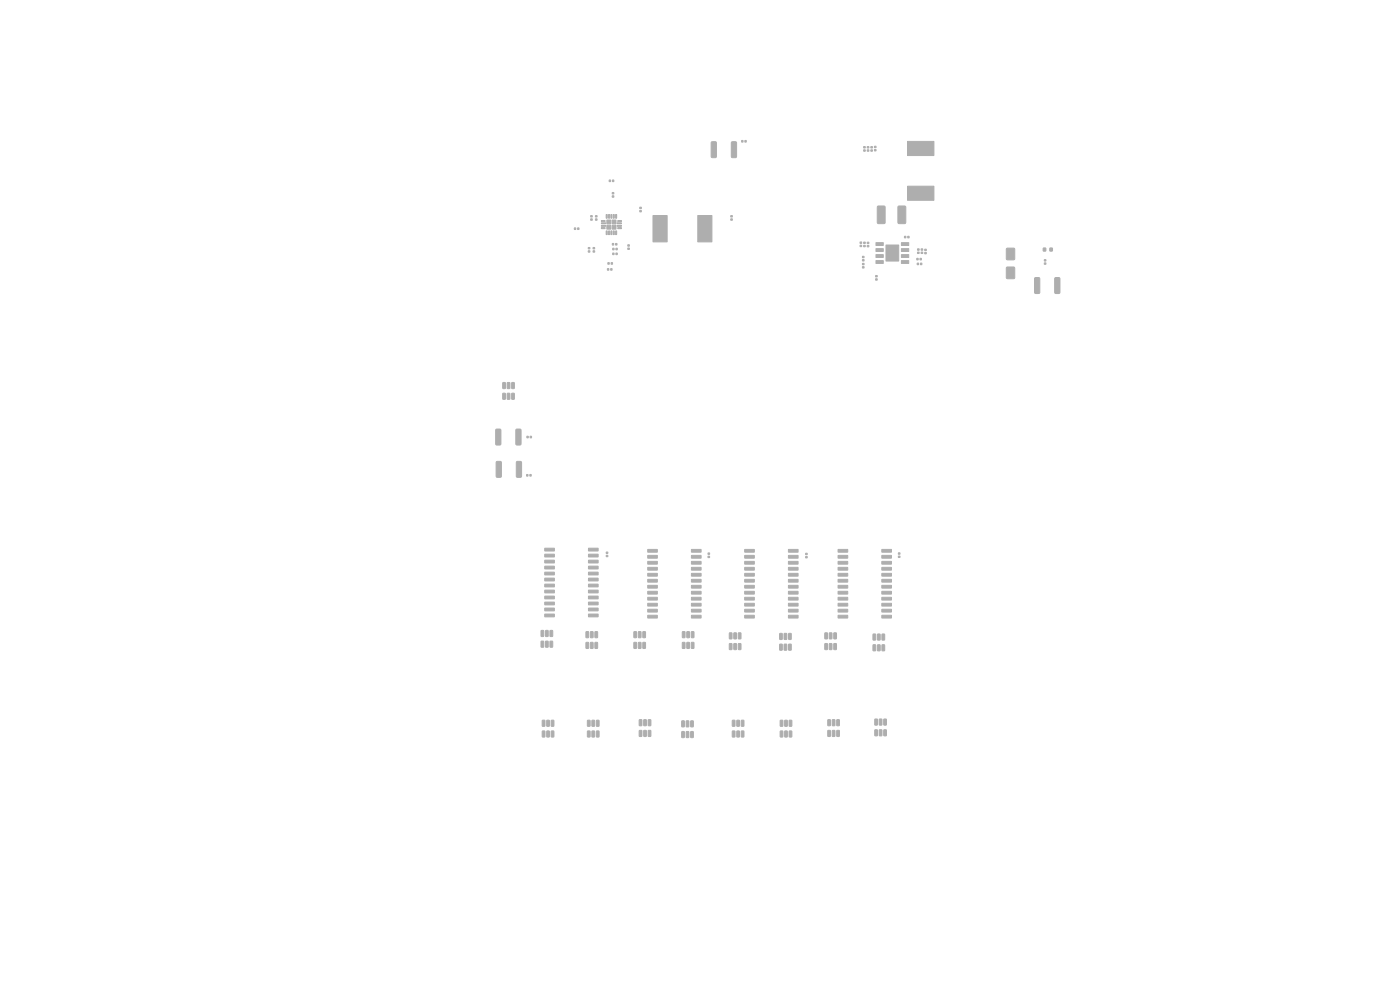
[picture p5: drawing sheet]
<svg xmlns="http://www.w3.org/2000/svg" width="297mm" height="210mm" viewBox="0 0 297 210" stroke-linecap="round" stroke-linejoin="round" font-family="sans-serif">
<g fill="#bbaaa4" stroke="#bbaaa4" stroke-width=".21">
<path d="M127.6 47.3h.9v.2h-.9z"/>
<path d="M127.6 47.8h.9v.2h-.9z"/>
<path d="M128.7 46.7h.9v.8h-.9z"/>
<path d="M128.7 47.8h.9v.8h-.9z"/>
<path d="M129.9 46.7h.8v.8h-.8z"/>
<path d="M129.9 47.8h.8v.8h-.8z"/>
<path d="M130.9 47.3h.9v.2h-.9z"/>
<path d="M130.9 47.8h.9v.2h-.9z"/>
<path d="M127.6 46.8h.7l.1 .1-.8 .1z"/>
<path d="M127.6 48.3h.7l.1 .1-.8 .1z"/>
<path d="M128.6 49l.2 .1v.7h-.2z"/>
<path d="M128.6 45.5h.2l-.1 .8-.1-.1z"/>
<path d="M129.1 49l.2 .1v.7h-.2z"/>
<path d="M129.1 45.5h.2l-.1 .8-.1-.1z"/>
<path d="M129.6 49l.2 .1v.7h-.2z"/>
<path d="M129.6 45.5h.2l-.1 .8-.1-.1z"/>
<path d="M130.1 49l.2 .1v.7h-.2z"/>
<path d="M130.1 45.5h.2l-.1 .8-.1-.1z"/>
<path d="M130.6 49l.2 .1v.7h-.2z"/>
<path d="M130.6 45.5h.2l-.1 .8-.1-.1z"/>
<path d="M131.1 46.8h.7v.2h-.7z"/>
<path d="M131.1 48.3h.7v.2h-.7z"/>
<path d="M188 52h2.7v3.4h-2.7z"/>
<path d="M195.3 55.8h.3v.3h-.3z"/>
<path d="M194.6 55.8h.3v.3h-.3z"/>
<path d="M190.6 43.8l1.3-.1 .2 .1 .1 3.4-.2 .2h-1.3l-.2-.1z"/>
<path d="M186.2 43.8l1.3-.1 .3 .1v3.4l-.2 .2h-1.2l-.3-.1z"/>
<path d="M125.8 52.5h.3v.3h-.3z"/>
<path d="M125.8 53.2h.3v.3h-.3z"/>
<path d="M221.3 52.6h.5v.6h-.5z"/>
<path d="M222.7 52.6h.5v.6h-.5z"/>
<path d="M124.3 136.3h.6l-.1 1.3-.5-.1z"/>
<path d="M125.3 136.3h.5l-.1 1.3-.4-.1z"/>
<path d="M126.2 136.3h.6l-.1 1.3-.5-.1z"/>
<path d="M126.2 134l.6 .1-.1 1.2-.5-.1z"/>
<path d="M125.3 134l.5 .1-.1 1.2-.4-.1z"/>
<path d="M124.3 134l.6 .1-.1 1.2-.5-.1z"/>
<path d="M129.9 41.5h.3v.3h-.3z"/>
<path d="M129.9 40.9h.3v.2h-.3z"/>
<path d="M175 136.5l.5 .1v1.2l-.5-.1z"/>
<path d="M176 136.5l.5 .1-.1 1.2-.5-.1z"/>
<path d="M176.9 136.5l.5 .1v1.2l-.5-.1z"/>
<path d="M176.9 134.3h.5v1.2h-.5z"/>
<path d="M176 134.3h.5l-.1 1.2h-.5z"/>
<path d="M175 134.3h.5v1.2h-.5z"/>
<path d="M106.7 83.4l.5 .1-.1 1.2-.5-.1z"/>
<path d="M107.6 83.4l.6 .1-.1 1.2-.5-.1z"/>
<path d="M108.6 83.4l.5 .1-.1 1.2-.5-.1z"/>
<path d="M108.6 81.2h.5l-.1 1.2h-.5z"/>
<path d="M107.6 81.2h.6l-.1 1.2h-.5z"/>
<path d="M106.7 81.2h.5l-.1 1.2h-.5z"/>
<path d="M135.7 44.7h.3v.2h-.3z"/>
<path d="M135.7 44h.3v.2h-.3z"/>
<path d="M194.7 53.5h.3v.3h-.3z"/>
<path d="M194.7 52.8h.3v.3h-.3z"/>
<path d="M111.7 100.7h.3v.3h-.3z"/>
<path d="M112.4 100.7h.3v.3h-.3z"/>
<path d="M130.7 52.7h.2v.3h-.2z"/>
<path d="M130 52.7h.3v.3h-.3z"/>
<path d="M133.2 51.9h.3v.3h-.3z"/>
<path d="M133.2 52.6h.3v.3h-.3z"/>
<path d="M144.8 136.3h.5l-.1 1.3-.5-.1z"/>
<path d="M145.7 136.3h.6l-.1 1.3-.5-.1z"/>
<path d="M146.7 136.3h.5l-.1 1.3-.5-.1z"/>
<path d="M146.7 134l.5 .1-.1 1.2-.5-.1z"/>
<path d="M145.7 134l.6 .1-.1 1.2-.5-.1z"/>
<path d="M144.8 134l.5 .1-.1 1.2-.5-.1z"/>
<path d="M137.4 116.6l2-.1 .1 .6h-2.1z"/>
<path d="M137.4 117.8h2l.1 .6h-2.1z"/>
<path d="M137.4 119.1h2l.1 .5-2.1 .1z"/>
<path d="M137.4 120.4h2l.1 .5h-2.1z"/>
<path d="M137.4 121.6h2l.1 .6h-2.1z"/>
<path d="M137.4 122.9h2l.1 .5-2.1 .1z"/>
<path d="M137.4 124.2h2l.1 .5-2.1 .1z"/>
<path d="M137.4 125.5l2-.1 .1 .6h-2.1z"/>
<path d="M137.4 126.7h2l.1 .6h-2.1z"/>
<path d="M137.4 128h2l.1 .5-2.1 .1z"/>
<path d="M137.4 129.3l2-.1 .1 .6h-2.1z"/>
<path d="M137.4 130.5h2l.1 .6h-2.1z"/>
<path d="M146.7 130.5h2v.6h-2z"/>
<path d="M146.7 129.3l2-.1v.6h-2z"/>
<path d="M146.7 128h2v.5l-2 .1z"/>
<path d="M146.7 126.7h2v.6h-2z"/>
<path d="M146.7 125.5l2-.1v.6h-2z"/>
<path d="M146.7 124.2h2v.5l-2 .1z"/>
<path d="M146.7 122.9h2v.5l-2 .1z"/>
<path d="M146.7 121.6h2v.6h-2z"/>
<path d="M146.7 120.4h2v.5h-2z"/>
<path d="M146.7 119.1h2v.5l-2 .1z"/>
<path d="M146.7 117.8h2v.6h-2z"/>
<path d="M146.7 116.6l2-.1v.6h-2z"/>
<path d="M115.1 155.1h.5l-.1 1.3-.5-.1z"/>
<path d="M116 155.1h.6l-.1 1.3-.5-.1z"/>
<path d="M117 155.1h.5l-.1 1.3-.5-.1z"/>
<path d="M117 152.8l.5 .1-.1 1.2-.5-.1z"/>
<path d="M116 152.8l.6 .1-.1 1.2-.5-.1z"/>
<path d="M115.1 152.8l.5 .1-.1 1.2-.5-.1z"/>
<path d="M183 55.9h.3v.3h-.3z"/>
<path d="M183 56.6h.3v.2h-.3z"/>
<path d="M184 52.1h.3v.3h-.3z"/>
<path d="M184 51.4h.3v.3h-.3z"/>
<path d="M128.6 117.8h.3v.3h-.3z"/>
<path d="M128.6 117.1h.3v.3h-.3z"/>
<path d="M134.5 136.3h.5v1.3l-.5-.1z"/>
<path d="M135.4 136.3h.6l-.1 1.3-.5-.1z"/>
<path d="M136.4 136.3h.5v1.3l-.5-.1z"/>
<path d="M136.4 134l.5 .1v1.2l-.5-.1z"/>
<path d="M135.4 134l.6 .1-.1 1.2-.5-.1z"/>
<path d="M134.5 134l.5 .1v1.2l-.5-.1z"/>
<path d="M175.6 155h.6l-.1 1.2h-.5z"/>
<path d="M176.6 155h.5l-.1 1.2h-.4z"/>
<path d="M177.5 155h.6l-.1 1.2h-.5z"/>
<path d="M177.5 152.7h.6l-.1 1.3-.5-.1z"/>
<path d="M176.6 152.7h.5l-.1 1.3-.4-.1z"/>
<path d="M175.6 152.7h.6l-.1 1.3-.5-.1z"/>
<path d="M109.5 91.1l.8-.1 .2 .2v3l-.1 .2h-.7l-.3-.1z"/>
<path d="M105.2 91.1l.8-.1 .3 .2v3l-.2 .2h-.7l-.2-.1z"/>
<path d="M124.6 155.1h.6l-.1 1.3-.5-.1z"/>
<path d="M125.6 155.1h.5v1.3l-.5-.1z"/>
<path d="M126.5 155.1h.6l-.1 1.3-.5-.1z"/>
<path d="M126.5 152.8l.6 .1-.1 1.2-.5-.1z"/>
<path d="M125.6 152.8l.5 .1v1.2l-.5-.1z"/>
<path d="M124.6 152.8l.6 .1-.1 1.2-.5-.1z"/>
<path d="M185.6 154.8l.6 .1-.1 1.2-.5-.1z"/>
<path d="M186.6 154.8l.5 .1-.1 1.2-.5-.1z"/>
<path d="M187.5 154.8l.6 .1-.1 1.2-.5-.1z"/>
<path d="M187.5 152.6h.6l-.1 1.2-.5-.1z"/>
<path d="M186.6 152.6h.5l-.1 1.2-.5-.1z"/>
<path d="M185.6 152.6h.6l-.1 1.2-.5-.1z"/>
<path d="M221.6 55.8h.3v.2h-.3z"/>
<path d="M221.6 55.1h.3v.3h-.3z"/>
<path d="M177.8 116.6l2-.1v.6h-2z"/>
<path d="M177.8 117.8h2v.6h-2z"/>
<path d="M177.8 119.1h2v.5l-2 .1z"/>
<path d="M177.8 120.4h2v.5h-2z"/>
<path d="M177.8 121.6h2v.6h-2z"/>
<path d="M177.8 122.9h2v.5l-2 .1z"/>
<path d="M177.8 124.2h2v.5l-2 .1z"/>
<path d="M177.8 125.5l2-.1v.6h-2z"/>
<path d="M177.8 126.7h2v.6h-2z"/>
<path d="M177.8 128h2v.5l-2 .1z"/>
<path d="M177.8 129.3l2-.1v.6h-2z"/>
<path d="M177.8 130.5h2v.6h-2z"/>
<path d="M187.1 130.5h2v.6h-2z"/>
<path d="M187.1 129.3l2-.1v.6h-2z"/>
<path d="M187.1 128h2v.5l-2 .1z"/>
<path d="M187.1 126.7h2v.6h-2z"/>
<path d="M187.1 125.5l2-.1v.6h-2z"/>
<path d="M187.1 124.2h2v.5l-2 .1z"/>
<path d="M187.1 122.9h2v.5l-2 .1z"/>
<path d="M187.1 121.6h2v.6h-2z"/>
<path d="M187.1 120.4h2v.5h-2z"/>
<path d="M187.1 119.1h2v.5l-2 .1z"/>
<path d="M187.1 117.8h2v.6h-2z"/>
<path d="M187.1 116.6l2-.1v.6h-2z"/>
<path d="M192.5 39.5h5.6v3h-5.6z"/>
<path d="M192.5 30h5.6v3h-5.6z"/>
<path d="M185.5 31.7h.3v.3h-.3z"/>
<path d="M185.5 31h.3v.3h-.3z"/>
<path d="M158 116.6l2-.1v.6h-2z"/>
<path d="M158 117.8h2v.6h-2z"/>
<path d="M158 119.1h2v.5l-2 .1z"/>
<path d="M158 120.4h2v.5h-2z"/>
<path d="M158 121.6h2v.6h-2z"/>
<path d="M158 122.9h2v.5l-2 .1z"/>
<path d="M158 124.2h2v.5l-2 .1z"/>
<path d="M158 125.5l2-.1v.6h-2z"/>
<path d="M158 126.7h2v.6h-2z"/>
<path d="M158 128h2v.5l-2 .1z"/>
<path d="M158 129.3l2-.1v.6h-2z"/>
<path d="M158 130.5h2v.6h-2z"/>
<path d="M167.3 130.5h2v.6h-2z"/>
<path d="M167.3 129.3l2-.1v.6h-2z"/>
<path d="M167.3 128h2v.5l-2 .1z"/>
<path d="M167.3 126.7h2v.6h-2z"/>
<path d="M167.3 125.5l2-.1v.6h-2z"/>
<path d="M167.3 124.2h2v.5l-2 .1z"/>
<path d="M167.3 122.9h2v.5l-2 .1z"/>
<path d="M167.3 121.6h2v.6h-2z"/>
<path d="M167.3 120.4h2v.5h-2z"/>
<path d="M167.3 119.1h2v.5l-2 .1z"/>
<path d="M167.3 117.8h2v.6h-2z"/>
<path d="M167.3 116.6l2-.1v.6h-2z"/>
<path d="M111.8 92.6h.3v.3h-.3z"/>
<path d="M112.5 92.6h.2v.3h-.2z"/>
<path d="M196.2 53.6h.3v.2h-.3z"/>
<path d="M196.2 52.9h.3v.2h-.3z"/>
<path d="M185.8 58.5h.3v.2h-.3z"/>
<path d="M185.8 59.1h.3v.3h-.3z"/>
<path d="M125.3 45.7h.3v.3h-.3z"/>
<path d="M125.3 46.4h.3v.3h-.3z"/>
<path d="M191.9 50.1h.3v.3h-.3z"/>
<path d="M192.6 50.1h.2v.3h-.2z"/>
<path d="M124.8 53.2h.3v.3h-.3z"/>
<path d="M124.8 52.5h.3v.3h-.3z"/>
<path d="M185.2 136.8h.6l-.1 1.3-.5-.1z"/>
<path d="M186.2 136.8h.5l-.1 1.3-.5-.1z"/>
<path d="M187.1 136.8h.6l-.1 1.3-.5-.1z"/>
<path d="M187.1 134.5l.6 .1-.1 1.2-.5-.1z"/>
<path d="M186.2 134.5l.5 .1-.1 1.2-.5-.1z"/>
<path d="M185.2 134.5l.6 .1-.1 1.2-.5-.1z"/>
<path d="M114.8 136l.6 .1-.1 1.2-.5-.1z"/>
<path d="M115.8 136l.5 .1-.1 1.2-.5-.1z"/>
<path d="M116.7 136l.6 .1-.1 1.2-.5-.1z"/>
<path d="M116.7 133.8h.6l-.1 1.2-.5-.1z"/>
<path d="M115.8 133.8h.5l-.1 1.2-.5-.1z"/>
<path d="M114.8 133.8h.6l-.1 1.2-.5-.1z"/>
<path d="M165.5 155.1h.6l-.1 1.3-.5-.1z"/>
<path d="M166.5 155.1h.5v1.3l-.5-.1z"/>
<path d="M167.4 155.1h.6l-.1 1.3-.5-.1z"/>
<path d="M167.4 152.8l.6 .1-.1 1.2-.5-.1z"/>
<path d="M166.5 152.8l.5 .1v1.2l-.5-.1z"/>
<path d="M165.5 152.8l.6 .1-.1 1.2-.5-.1z"/>
<path d="M122.5 48.4h.3v.3h-.3z"/>
<path d="M121.9 48.4h.2v.3h-.2z"/>
<path d="M155.2 30.1h.8l.2 .1 .1 3-.2 .2-.7 .1-.2-.2z"/>
<path d="M150.9 30.1h.8l.3 .1v3l-.2 .2-.7 .1-.2-.2z"/>
<path d="M183.2 31.1h.3v.3h-.3z"/>
<path d="M183.2 31.8h.3v.3h-.3z"/>
<path d="M126.3 45.7h.3v.3h-.3z"/>
<path d="M126.3 46.4h.3v.3h-.3z"/>
<path d="M213.5 52.7h1.7v2.4h-1.7z"/>
<path d="M213.5 56.7h1.7v2.4h-1.7z"/>
<path d="M154.7 136.5l.6 .1-.1 1.2-.5-.1z"/>
<path d="M155.7 136.5l.5 .1v1.2l-.5-.1z"/>
<path d="M156.6 136.5l.6 .1-.1 1.2-.5-.1z"/>
<path d="M156.6 134.3h.6l-.1 1.2h-.5z"/>
<path d="M155.7 134.3h.5v1.2h-.5z"/>
<path d="M154.7 134.3h.6l-.1 1.2h-.5z"/>
<path d="M157.3 29.8h.3v.3h-.3z"/>
<path d="M158 29.8h.3v.3h-.3z"/>
<path d="M150.2 118h.3v.3h-.3z"/>
<path d="M150.2 117.3h.3v.3h-.3z"/>
<path d="M138.5 45.7h3v5.6h-3z"/>
<path d="M148 45.7h3v5.6h-3z"/>
<path d="M170.9 118.1h.3v.2h-.3z"/>
<path d="M170.9 117.4h.3v.2h-.3z"/>
<path d="M195.4 53.5h.3v.3h-.3z"/>
<path d="M195.4 52.8h.3v.3h-.3z"/>
<path d="M184 31.8h.3v.3h-.3z"/>
<path d="M184 31.1h.3v.3h-.3z"/>
<path d="M194.5 54.8h.3v.3h-.3z"/>
<path d="M195.2 54.8h.3v.3h-.3z"/>
<path d="M130.6 51.7h.3v.3h-.3z"/>
<path d="M129.9 51.7h.3v.3h-.3z"/>
<path d="M183.2 52.1h.3v.2h-.3z"/>
<path d="M183.2 51.4h.3v.2h-.3z"/>
<path d="M115.6 116.3h2v.5l-2 .1z"/>
<path d="M115.6 117.6h2v.5l-2 .1z"/>
<path d="M115.6 118.8h2v.6h-2z"/>
<path d="M115.6 120.1h2v.5l-2 .1z"/>
<path d="M115.6 121.4h2v.5l-2 .1z"/>
<path d="M115.6 122.7l2-.1v.6h-2z"/>
<path d="M115.6 123.9h2v.6h-2z"/>
<path d="M115.6 125.2h2v.5l-2 .1z"/>
<path d="M115.6 126.5h2v.5h-2z"/>
<path d="M115.6 127.7h2v.6h-2z"/>
<path d="M115.6 129h2v.5l-2 .1z"/>
<path d="M115.6 130.3h2v.5l-2 .1z"/>
<path d="M124.9 130.3h1.9l.1 .5-2 .1z"/>
<path d="M124.9 129h1.9l.1 .5-2 .1z"/>
<path d="M124.9 127.7h1.9l.1 .6h-2z"/>
<path d="M124.9 126.5h1.9l.1 .5h-2z"/>
<path d="M124.9 125.2h1.9l.1 .5-2 .1z"/>
<path d="M124.9 123.9h1.9l.1 .6h-2z"/>
<path d="M124.9 122.7l1.9-.1 .1 .6h-2z"/>
<path d="M124.9 121.4h1.9l.1 .5-2 .1z"/>
<path d="M124.9 120.1h1.9l.1 .5-2 .1z"/>
<path d="M124.9 118.8h1.9l.1 .6h-2z"/>
<path d="M124.9 117.6h1.9l.1 .5-2 .1z"/>
<path d="M124.9 116.3h1.9l.1 .5-2 .1z"/>
<path d="M129 55.7h.2v.3h-.2z"/>
<path d="M129.7 55.7h.2v.3h-.2z"/>
<path d="M155.4 155.1h.5l-.1 1.3-.5-.1z"/>
<path d="M156.3 155.1h.6l-.1 1.3-.5-.1z"/>
<path d="M157.3 155.1h.5l-.1 1.3-.5-.1z"/>
<path d="M157.3 152.8l.5 .1-.1 1.2-.5-.1z"/>
<path d="M156.3 152.8l.6 .1-.1 1.2-.5-.1z"/>
<path d="M155.4 152.8l.5 .1-.1 1.2-.5-.1z"/>
<path d="M129.6 57h.2v.3h-.2z"/>
<path d="M128.9 57h.2v.3h-.2z"/>
<path d="M130.7 53.7h.2v.3h-.2z"/>
<path d="M130 53.7h.3v.3h-.3z"/>
<path d="M109.6 97.9h.8l.2 .1v3l-.1 .2-.7 .1-.3-.2z"/>
<path d="M105.3 97.9h.8l.3 .1v3l-.2 .2-.7 .1-.2-.2z"/>
<path d="M155 46.4h.4v.3h-.4z"/>
<path d="M155 45.7h.4v.3h-.4z"/>
<path d="M182.5 52h.3v.3h-.3z"/>
<path d="M182.5 51.3h.3v.3h-.3z"/>
<path d="M184.8 31.8h.3v.3h-.3z"/>
<path d="M184.8 31.1h.3v.3h-.3z"/>
<path d="M183 55.1h.3v.2h-.3z"/>
<path d="M183 54.4h.3v.3h-.3z"/>
<path d="M129.2 38.2h.3v.3h-.3z"/>
<path d="M129.9 38.2h.3v.3h-.3z"/>
<path d="M219.5 58.9h.8l.3 .1v3l-.2 .3h-.7l-.2-.2z"/>
<path d="M223.8 58.9h.8l.2 .1 .1 3-.2 .3h-.7l-.2-.2z"/>
<path d="M135.6 155h.6l-.1 1.2h-.5z"/>
<path d="M136.6 155h.5l-.1 1.2h-.4z"/>
<path d="M137.5 155h.6l-.1 1.2h-.5z"/>
<path d="M137.5 152.7h.6l-.1 1.3-.5-.1z"/>
<path d="M136.6 152.7h.5l-.1 1.3-.4-.1z"/>
<path d="M135.6 152.7h.6l-.1 1.3-.5-.1z"/>
<path d="M144.6 155.2l.6 .1-.1 1.2-.5-.1z"/>
<path d="M145.6 155.2l.5 .1v1.2l-.5-.1z"/>
<path d="M146.5 155.2l.6 .1-.1 1.2-.5-.1z"/>
<path d="M146.5 152.9l.6 .1-.1 1.2-.5-.1z"/>
<path d="M145.6 152.9l.5 .1v1.2l-.5-.1z"/>
<path d="M144.6 152.9l.6 .1-.1 1.2-.5-.1z"/>
<path d="M165.4 136.7h.6l-.1 1.2h-.5z"/>
<path d="M166.4 136.7h.5l-.1 1.2h-.5z"/>
<path d="M167.3 136.7h.6l-.1 1.2h-.5z"/>
<path d="M167.3 134.4h.6l-.1 1.3-.5-.1z"/>
<path d="M166.4 134.4h.5l-.1 1.3-.5-.1z"/>
<path d="M165.4 134.4h.6l-.1 1.3-.5-.1z"/>
<path d="M185.8 51.5h1.6v.6h-1.6z"/>
<path d="M185.8 52.7h1.6v.6h-1.6z"/>
<path d="M185.8 54h1.6v.6h-1.6z"/>
<path d="M185.8 55.3h1.6v.6h-1.6z"/>
<path d="M191.2 55.3h1.6v.6h-1.6z"/>
<path d="M191.2 54h1.6v.6h-1.6z"/>
<path d="M191.2 52.7h1.6v.6h-1.6z"/>
<path d="M191.2 51.5h1.6v.6h-1.6z"/>
<path d="M190.6 118h.3v.2h-.3z"/>
<path d="M190.6 117.3h.3v.3h-.3z"/>
</g>
</svg>
